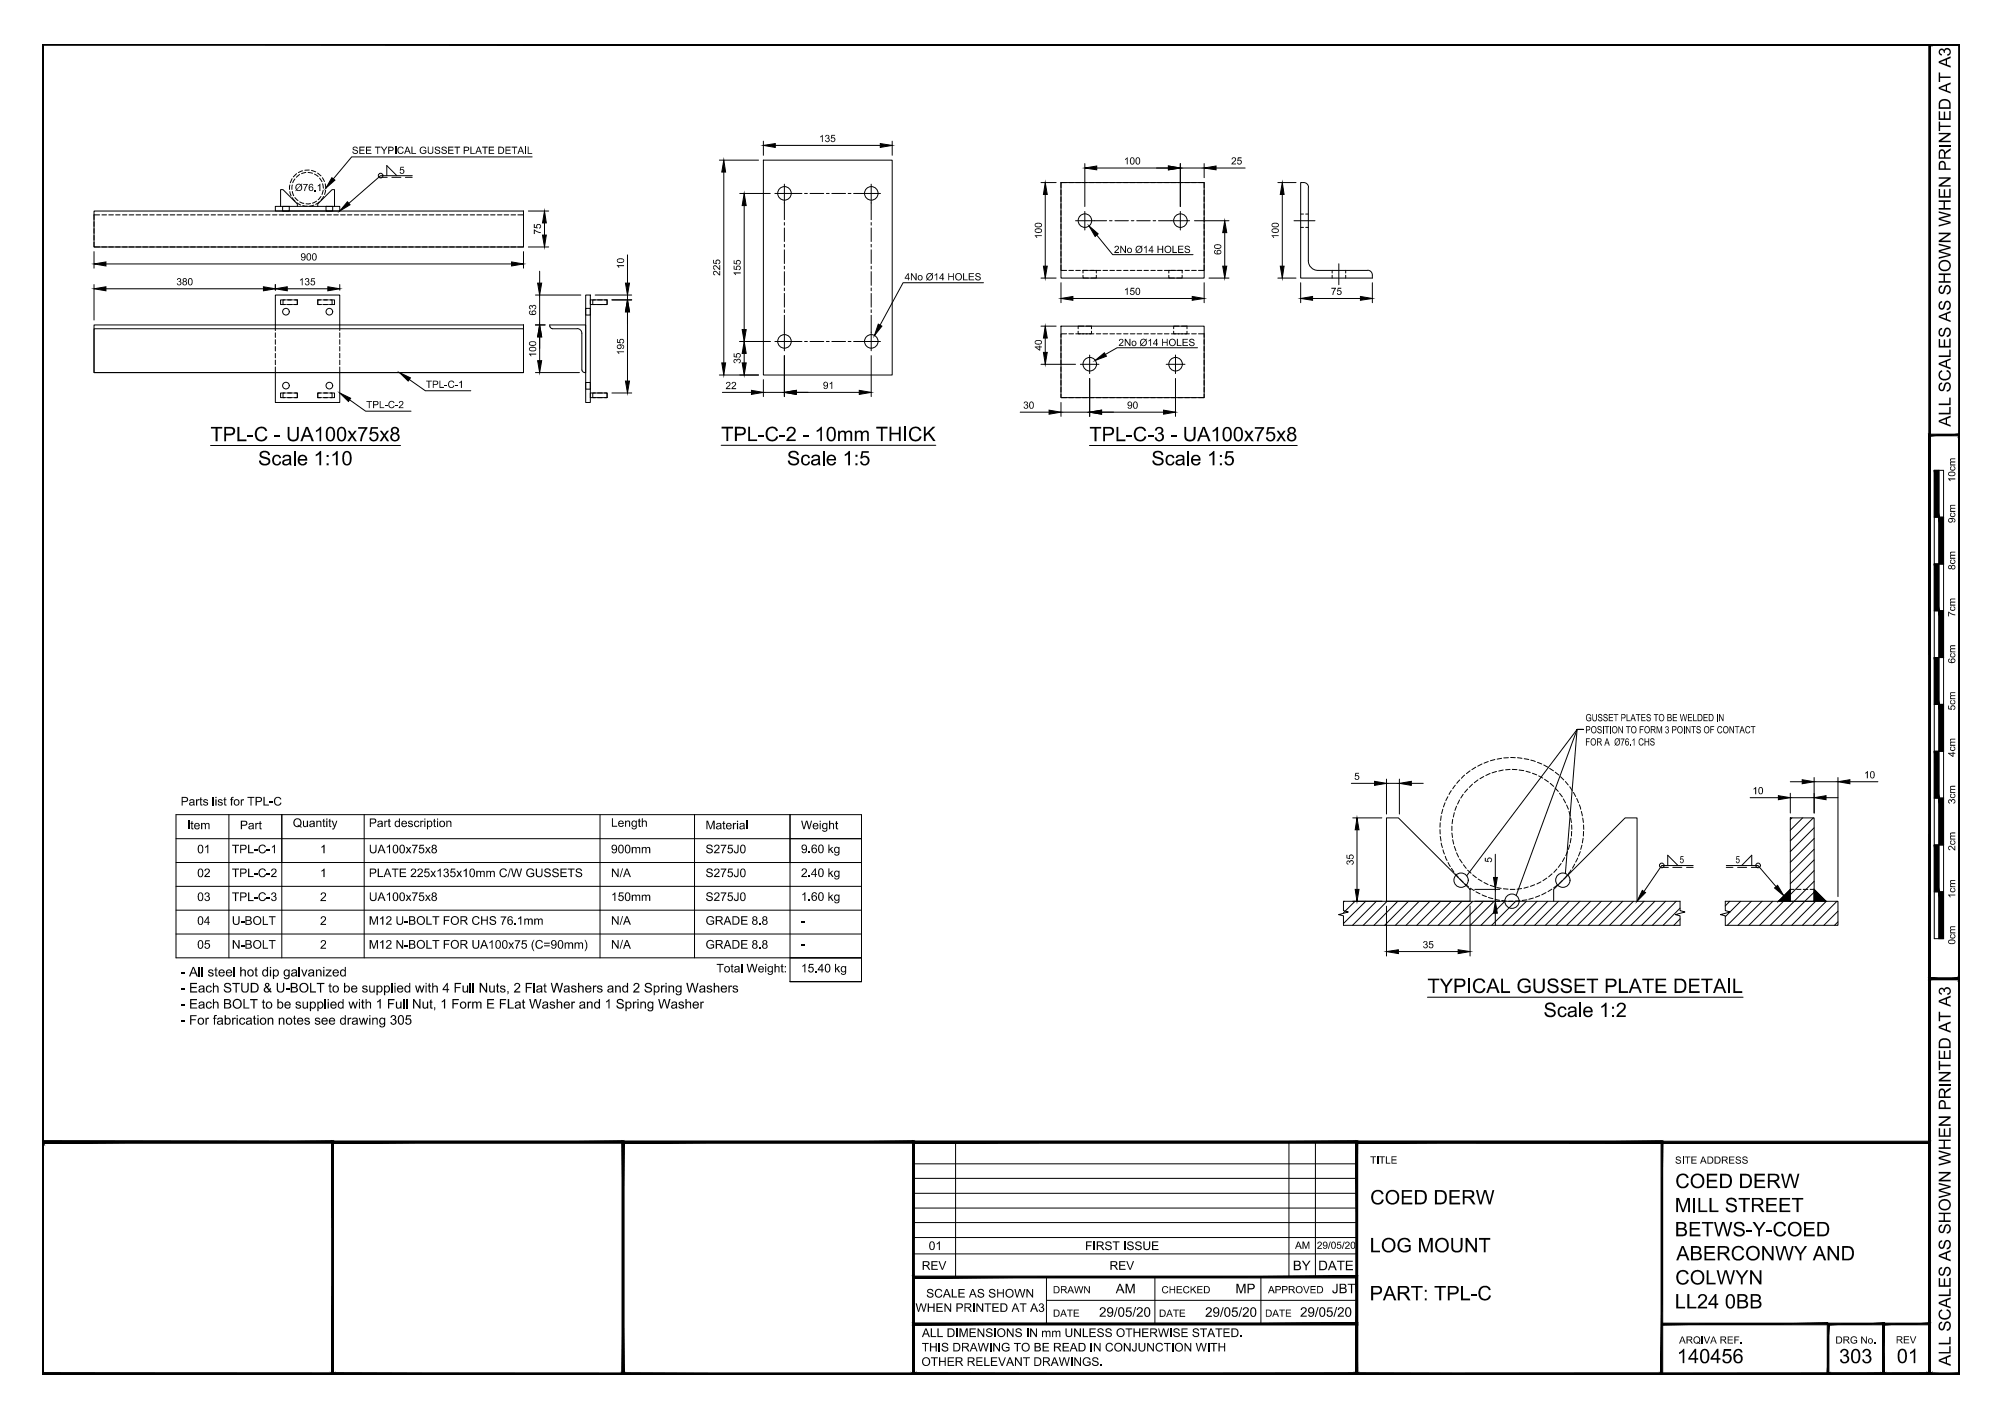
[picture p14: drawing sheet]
<svg xmlns="http://www.w3.org/2000/svg" width="420mm" height="297mm" viewBox="0 0 420 297" stroke-linecap="round" stroke-linejoin="round" font-family="sans-serif">
<defs><g id="words">
<g font-size="4.2">
<text x="44.1" y="92.5">TPL-C - UA100x75x8</text>
<text x="151.2" y="92.5">TPL-C-2 - 10mm THICK</text>
<text x="228.4" y="92.5">TPL-C-3 - UA100x75x8</text>
<text x="54.1" y="97.5">Scale 1:10</text>
<text x="165" y="97.5">Scale 1:5</text>
<text x="241.4" y="97.5">Scale 1:5</text>
<text x="299.3" y="208.2">TYPICAL GUSSET PLATE DETAIL</text>
<text x="323.6" y="213.2">Scale 1:2</text>
<text x="351.2" y="249">COED DERW</text>
<text x="287.3" y="252.5">COED DERW</text>
<text x="351.1" y="254.1">MILL STREET</text>
<text x="287.2" y="262.5">LOG MOUNT</text>
<text x="351.1" y="259.2">BETWS-Y-COED</text>
<text x="351.2" y="269.2">COLWYN</text>
<text x="351.4" y="264.2">ABERCONWY AND</text>
<text x="287.2" y="272.6">PART: TPL-C</text>
<text x="351.1" y="274.3">LL24 0BB</text>
<text x="351.6" y="285.7">140456</text>
<text x="385.6" y="285.7">303</text>
<text x="397.7" y="285.7">01</text>
</g>
<g font-size="3.5">
<text x="409" y="89.5" transform="rotate(-90 409 89.5)">ALL SCALES AS SHOWN WHEN PRINTED AT A3</text>
<text x="409" y="286.3" transform="rotate(-90 409 286.3)">ALL SCALES AS SHOWN WHEN PRINTED AT A3</text>
</g>
<g font-size="2.8">
<text x="37.9" y="204.7">- All steel hot dip galvanized</text>
<text x="37.9" y="208.1">- Each STUD &amp; U-BOLT to be supplied with 4 Full Nuts, 2 Flat Washers and 2 Spring Washers</text>
<text x="37.9" y="211.4">- Each BOLT to be supplied with 1 Full Nut, 1 Form E FLat Washer and 1 Spring Washer</text>
<text x="37.9" y="214.8">- For fabrication notes see drawing 305</text>
<text x="271" y="266.3">BY</text>
<text x="276.4" y="266.3">DATE</text>
<text x="233.9" y="271.1">AM</text>
<text x="259" y="271.1">MP</text>
<text x="279.3" y="271.1">JBT</text>
<text x="230.4" y="276">29/05/20</text>
<text x="252.7" y="276.1">29/05/20</text>
<text x="272.6" y="276">29/05/20</text>
</g>
<g font-size="2.5">
<text x="37.9" y="168.9">Parts list for TPL-C</text>
<text x="39.2" y="173.8">Item</text>
<text x="50.3" y="173.8">Part</text>
<text x="61.4" y="173.4">Quantity</text>
<text x="77.3" y="173.4">Part description</text>
<text x="128.1" y="173.3">Length</text>
<text x="147.9" y="173.8">Material</text>
<text x="167.9" y="173.8">Weight</text>
<text x="41.3" y="178.9">01</text>
<text x="48.6" y="178.9">TPL-C-1</text>
<text x="67.1" y="178.9">1</text>
<text x="77.3" y="178.9">UA100x75x8</text>
<text x="128.1" y="178.9">900mm</text>
<text x="147.9" y="178.9">S275J0</text>
<text x="167.9" y="178.8">9.60 kg</text>
<text x="41.3" y="183.9">02</text>
<text x="48.6" y="183.9">TPL-C-2</text>
<text x="67.1" y="183.9">1</text>
<text x="77.3" y="183.9">PLATE 225x135x10mm C/W GUSSETS</text>
<text x="128.1" y="183.9">N/A</text>
<text x="147.9" y="183.9">S275J0</text>
<text x="167.9" y="183.9">2.40 kg</text>
<text x="41.3" y="188.9">03</text>
<text x="48.6" y="188.9">TPL-C-3</text>
<text x="67.1" y="188.9">2</text>
<text x="77.3" y="188.8">UA100x75x8</text>
<text x="128.1" y="188.8">150mm</text>
<text x="147.9" y="188.8">S275J0</text>
<text x="167.9" y="188.8">1.60 kg</text>
<text x="41.3" y="193.9">04</text>
<text x="48.6" y="193.9">U-BOLT</text>
<text x="67.1" y="193.9">2</text>
<text x="77.3" y="193.8">M12 U-BOLT FOR CHS 76.1mm</text>
<text x="128.1" y="193.8">N/A</text>
<text x="147.9" y="193.8">GRADE 8.8</text>
<text x="167.9" y="193.8">-</text>
<text x="41.3" y="198.9">05</text>
<text x="48.6" y="198.9">N-BOLT</text>
<text x="67.1" y="198.9">2</text>
<text x="77.3" y="198.9">M12 N-BOLT FOR UA100x75 (C=90mm)</text>
<text x="128.1" y="198.9">N/A</text>
<text x="147.9" y="198.9">GRADE 8.8</text>
<text x="150.2" y="203.8">Total Weight:</text>
<text x="167.9" y="203.8">15.40 kg</text>
<text x="167.9" y="198.8">-</text>
<text x="194.7" y="262">01</text>
<text x="227.5" y="262">FIRST ISSUE</text>
<text x="193.2" y="266.2">REV</text>
<text x="232.6" y="266.2">REV</text>
<text x="192" y="275">WHEN PRINTED AT A3</text>
<text x="194.2" y="272">SCALE AS SHOWN</text>
<text x="193.3" y="280.3">ALL DIMENSIONS IN mm UNLESS OTHERWISE STATED.</text>
<text x="193.2" y="286.3">OTHER RELEVANT DRAWINGS.</text>
<text x="193.2" y="283.3">THIS DRAWING TO BE READ IN CONJUNCTION WITH</text>
</g>
<g font-size="2.1">
<text x="171.7" y="29.8">135</text>
<text x="73.8" y="32.3">SEE TYPICAL GUSSET PLATE DETAIL</text>
<text x="235.7" y="34.5">100</text>
<text x="258.1" y="34.5">25</text>
<text x="61.8" y="40">Ø76.1</text>
<text x="83.7" y="36.4">5</text>
<text x="113.4" y="49.2" transform="rotate(-90 113.4 49.2)">75</text>
<text x="218.4" y="50.1" transform="rotate(-90 218.4 50.1)">100</text>
<text x="233.5" y="53">2No Ø14 HOLES</text>
<text x="256.1" y="53.4" transform="rotate(-90 256.1 53.4)">60</text>
<text x="268.1" y="50.1" transform="rotate(-90 268.1 50.1)">100</text>
<text x="37" y="59.8">380</text>
<text x="62.7" y="59.8">135</text>
<text x="63" y="54.6">900</text>
<text x="130.8" y="56.4" transform="rotate(-90 130.8 56.4)">10</text>
<text x="151" y="57.8" transform="rotate(-90 151 57.8)">225</text>
<text x="155.3" y="57.9" transform="rotate(-90 155.3 57.9)">155</text>
<text x="189.7" y="58.8">4No Ø14 HOLES</text>
<text x="235.7" y="61.8">150</text>
<text x="279" y="61.8">75</text>
<text x="112.4" y="66.1" transform="rotate(-90 112.4 66.1)">63</text>
<text x="112.4" y="74.9" transform="rotate(-90 112.4 74.9)">100</text>
<text x="130.8" y="74.4" transform="rotate(-90 130.8 74.4)">195</text>
<text x="155.3" y="76.2" transform="rotate(-90 155.3 76.2)">35</text>
<text x="218.4" y="73.5" transform="rotate(-90 218.4 73.5)">40</text>
<text x="234.5" y="72.5">2No Ø14 HOLES</text>
<text x="89.3" y="81.3">TPL-C-1</text>
<text x="152.1" y="81.6">22</text>
<text x="172.5" y="81.5">91</text>
<text x="76.8" y="85.6">TPL-C-2</text>
<text x="214.5" y="85.7">30</text>
<text x="236.3" y="85.7">90</text>
<text x="409.9" y="101.1" transform="rotate(-90 409.9 101.1)">10cm</text>
<text x="409.9" y="109.6" transform="rotate(-90 409.9 109.6)">9cm</text>
<text x="409.9" y="119.5" transform="rotate(-90 409.9 119.5)">8cm</text>
<text x="409.9" y="129.3" transform="rotate(-90 409.9 129.3)">7cm</text>
<text x="409.9" y="139.1" transform="rotate(-90 409.9 139.1)">6cm</text>
<text x="409.9" y="148.9" transform="rotate(-90 409.9 148.9)">5cm</text>
<text x="332.4" y="153.7">POSITION TO FORM 3 POINTS OF CONTACT</text>
<text x="332.4" y="151.2">GUSSET PLATES TO BE WELDED IN</text>
<text x="332.4" y="156.3">FOR A Ø76.1 CHS</text>
<text x="409.9" y="158.7" transform="rotate(-90 409.9 158.7)">4cm</text>
<text x="283.9" y="163.5">5</text>
<text x="367.4" y="166.5">10</text>
<text x="390.8" y="163.2">10</text>
<text x="409.9" y="168.6" transform="rotate(-90 409.9 168.6)">3cm</text>
<text x="409.9" y="178.4" transform="rotate(-90 409.9 178.4)">2cm</text>
<text x="283.8" y="181.4" transform="rotate(-90 283.8 181.4)">35</text>
<text x="312.8" y="180.8" transform="rotate(-90 312.8 180.8)">5</text>
<text x="352.2" y="180.9">5</text>
<text x="363.9" y="180.9">5</text>
<text x="409.9" y="188.3" transform="rotate(-90 409.9 188.3)">1cm</text>
<text x="409.9" y="198" transform="rotate(-90 409.9 198)">0cm</text>
<text x="298.3" y="198.8">35</text>
<text x="287.3" y="243.9">TITLE</text>
<text x="351.2" y="243.9">SITE ADDRESS</text>
<text x="271.6" y="261.8">AM</text>
<text x="276.1" y="261.8">29/05/20</text>
<text x="220.8" y="271.1">DRAWN</text>
<text x="243.5" y="271.1">CHECKED</text>
<text x="265.9" y="271.1">APPROVED</text>
<text x="220.8" y="276">DATE</text>
<text x="243" y="276.1">DATE</text>
<text x="265.2" y="276">DATE</text>
<text x="352" y="281.6">ARQIVA REF.</text>
<text x="384.8" y="281.6">DRG No.</text>
<text x="397.5" y="281.6">REV</text>
</g>
</g></defs>
<!-- layer: PROPOSED OTHER USER 1 -->
<g fill="none" stroke="#000" stroke-width=".21">
<path d="M160 33.6h27.1v45h-27.1zM274.3 39.3v15.4a2.01 2.01 0 0 0 2 2M274.3 39.3a1.17 1.17 0 0 0-1.6-1v20h15a1.22 1.22 0 0 0-1-1.7l-10.4 .1M19.7 44.2h90.1v7.6h-90.1zM57.7 43.3h13.5v.9h-13.5zM58.8 43.3v-3.5h.5l3 3v.5M66.6 43.3v-.5l3-3h.5v3.5M19.7 68.9h90.1v9.2h-90.1zM19.7 68.1h90.1v10h-90.1zM57.7 78.1v6.3h13.5v-6.3M57.7 68.1v-6.3h13.5v6.3M115.3 68.4v-.3h7.5v10h-.3"/>
<path d="M115.3 68.4l.2 .4 .3 .1M115.8 68.9h5.2M121 68.9a.99 .99 0 0 1 1 1v7.7M122 77.6l.3 .4 .2 .1M122.8 61.8h1v22.6h-1zM123.8 62.9h3.5v.9h-3.5zM222.4 68.4h30.1v15h-30.1zM123.8 82.4h3.5v1h-3.5zM290.7 171.5h2.5l15 14.9v2.5h-17.5zM375.4 171.5h5v17.4h-5zM281.7 194h70.5M281.7 188.9h70.5"/>
<path d="M325.7 188.9v-2.5l15-14.9h2.5v17.4M361.7 188.9h23.6v5.1h-23.6"/>
<circle cx="164.5" cy="40.5" r="1.42"/>
<circle cx="182.7" cy="40.5" r="1.42"/>
<circle cx="60" cy="65.3" r=".7"/>
<circle cx="69.1" cy="65.3" r=".7"/>
<circle cx="164.5" cy="71.6" r="1.42"/>
<circle cx="182.7" cy="71.6" r="1.42"/>
<circle cx="60" cy="80.8" r=".7"/>
<circle cx="69.1" cy="80.8" r=".7"/>
</g>
<!-- layer: PROPOSED OTHER USER 1 - HIDDEN -->
<g fill="none" stroke="#000" stroke-width=".21">
<path d="M60.8 38.8l-.1 .9M61.2 37.5l-.3 .8M61.8 37.5l-.4 .8M62.2 36.4l-.7 .7M62.8 36.6l-.7 .6M63.4 35.8l-.8 .4M64.1 36.2l-.9 .2M64.6 36.2l.9 .1M64.8 35.6l-.9 .1M65.3 35.7l.9 .3M65.9 36.5l.8 .5M66.6 36.3l.7 .6"/>
<path d="M67 37.3l.5 .8M67.6 37.3l.4 .8M68.2 38.5l.1 1M68.3 39.9l-.2 .9M19.7 50.8v1h1.2M19.7 46.5v1M19.7 47.9v1M19.7 49.4v.9M20.9 45h-1.2v1M21.4 51.8h.9M21.4 45h.9M22.8 51.8h1"/>
<path d="M22.8 45h1M24.2 51.8h1M24.2 45h1M25.7 51.8h.9M25.7 45h.9M27.1 51.8h1M27.1 45h1M28.5 51.8h1M28.5 45h1M30 51.8h.9M30 45h.9M31.4 51.8h.9"/>
<path d="M31.4 45h.9M32.8 51.8h1M32.8 45h1M34.2 51.8h1M34.2 45h1M35.7 51.8h.9M35.7 45h.9M37.1 51.8h.9M37.1 45h.9M38.6 51.8h.9M38.6 45h.9M39.9 51.8h1"/>
<path d="M39.9 45h1M41.4 51.8h1M41.4 45h1M42.8 51.8h1M42.8 45h1M44.3 51.8h.9M44.3 45h.9M45.7 51.8h.9M45.7 45h.9M47.1 51.8h1M47.1 45h1M48.5 51.8h1"/>
<path d="M48.5 45h1M50 51.8h.9M50 45h.9M51.4 51.8h1M51.4 45h1M52.8 51.8h1M52.8 45h1M54.3 51.8h.9M54.3 45h.9M55.7 51.8h.9M55.7 45h.9M57.1 51.8h1"/>
<path d="M57.1 45h1M58.5 51.8h1M58.5 45h1M59.3 43.3h1.3v.9h-1.3zM60 51.8h.9M60 45h.9M60.8 40.2l.2 .9M61.3 41.4l.6 .8M61.3 40.1l.3 .9M61.4 51.8h.9M61.4 45h.9M61.8 41.4l.7 .6"/>
<path d="M62.2 42.5l.8 .5M62.9 42.3l.8 .3M62.9 51.8h.9M62.9 45h.9M63.5 43.1l.9 .1M64.2 51.8h1M64.2 45h1M65.1 42.7h-.9M65.7 51.8h1M65.7 45h1M65.8 43l-.9 .2M66.4 42.2l-.9 .4"/>
<path d="M67 42.3l-.8 .5M67.1 51.8h1M67.1 45h1M67.3 41.2l-.6 .7M67.8 41.2l-.5 .8M68.4 43.3h1.4v.9h-1.4zM68.6 51.8h.9M68.6 45h.9M70 51.8h.9M70 45h.9M71.4 51.8h1M71.4 45h1"/>
<path d="M72.8 51.8h1M72.8 45h1M74.3 51.8h.9M74.3 45h.9M75.7 51.8h1M75.7 45h1M77.1 51.8h1M77.1 45h1M78.6 51.8h.9M78.6 45h.9M80 51.8h.9M80 45h.9"/>
<path d="M81.4 51.8h1M81.4 45h1M82.8 51.8h1M82.8 45h1M84.3 51.8h.9M84.3 45h.9M85.7 51.8h.9M85.7 45h.9M87.2 51.8h.9M87.2 45h.9M88.5 51.8h1M88.5 45h1"/>
<path d="M90 51.8h1M90 45h1M91.4 51.8h1M91.4 45h1M92.9 51.8h.9M92.9 45h.9M94.3 51.8h.9M94.3 45h.9M95.7 51.8h1M95.7 45h1M97.1 51.8h1M97.1 45h1"/>
<path d="M98.6 51.8h.9M98.6 45h.9M100 51.8h1M100 45h1M101.4 51.8h1M101.4 45h1M102.9 51.8h.9M102.9 45h.9M104.3 51.8h.9M104.3 45h.9M105.7 51.8h1M105.7 45h1"/>
<path d="M107.1 51.8h1M107.1 45h1M108.6 45h1.2v1M109.8 50.8v1h-1.2M109.8 46.5v1M109.8 47.9v1M109.8 49.4v.9M164.5 42.5v3.6M164.5 46.7v.5M164.5 47.8v2.8M164.5 51.2v.6M164.5 52.4v2.8"/>
<path d="M164.5 55.8v.6M164.5 56.9v2.9M166.4 40.6h1.7M168.7 40.6h.6M169.8 40.6h2.9M173.3 40.6h.5M174.4 40.6h2.9M177.8 40.6h.6M179 40.6h1.7M182.7 42.5v3.6M182.7 46.7v.5M182.7 47.8v2.8"/>
<path d="M182.7 51.2v.6M182.7 52.4v2.8M182.7 55.8v.6M182.7 56.9v2.9M229.4 46.3h2.6M232.6 46.3h.6M233.8 46.3h2.8M237.2 46.3h.5M238.3 46.3h2.9M241.8 46.3h.5M242.9 46.3h2.6M272.7 44.9h.6"/>
<path d="M272.7 47.7h.6M273.8 44.9h.5M273.8 47.7h.5M279.3 56.7v.5M279.3 57.7v.6M282.1 56.7v.5M282.1 57.7v.6M57.7 68.1v1.2M57.7 69.8v.9M57.7 71.2v1M57.7 72.6v1M57.7 74.1v.9"/>
<path d="M57.7 75.5v1M57.7 76.9v1.2M59.6 62.9h-.8v.9h.8M59.9 62.9h-.6v.9h.6M60.1 63.8h1.2M60.1 62.9h1.2M61.5 62.9h.8v.9h-.5M61.8 62.9h.5v.9h-.8M67.2 62.9h-.6v.9h.8M67.4 62.9h-.8v.9h.6M67.7 63.8h1.2M67.7 62.9h1.2"/>
<path d="M69.1 62.9h.5v.9h-.5M69.3 62.9h.8v.9h-.8M71.2 68.1v1.2M71.2 69.8v.9M71.2 71.2v1M71.2 72.6v1M71.2 74.1v.9M71.2 75.5v1M71.2 76.9v1.2M122.8 64.6h1v1.4h-1zM124.8 62.9h-.5v.9h.5M125.3 63.8h1"/>
<path d="M125.3 62.9h1M126.7 62.9h.6v.9h-.6M164.5 60.4v.6M164.5 61.5v2.9M164.5 64.9v.6M164.5 66.1v3.5M166.4 71.6h1.7M168.7 71.6h.6M169.8 71.6h2.9M173.3 71.6h.5M174.4 71.6h2.9M177.8 71.6h.6"/>
<path d="M179 71.6h1.7M182.7 60.4v.6M182.7 61.5v2.9M182.7 64.9v.6M182.7 66.1v3.5M59.6 82.4h-.8v1h.8M59.9 82.4h-.6v1h.6M60.1 82.4h1.2M60.1 83.4h1.2M61.5 82.4h.8v1h-.5M61.8 82.4h.5v1h-.8M67.2 82.4h-.6v1h.8"/>
<path d="M67.4 82.4h-.8v1h.6M67.7 82.4h1.2M67.7 83.4h1.2M69.1 82.4h.5v1h-.5M69.3 82.4h.8v1h-.8M122.8 80.2h1v1.4h-1zM124.8 82.4h-.5v1h.5M125.3 82.4h1M125.3 83.4h1M126.7 82.4h.6v1h-.6M312 159.6l-.9 .4M313.4 159.2l-.9 .3"/>
<path d="M314.8 159l-.9 .1M316.3 158.8l-1 .1M316.7 158.8h1M318.2 158.8l.9 .2M319.6 159l.9 .2M321 159.3l.9 .3M322.4 159.8l.8 .3M301.9 173.9v.9M301.9 175.3l.2 1M301.9 172.5v.9M302.2 176.7l.2 1M302.2 171l-.2 1"/>
<path d="M302.5 169.6l-.3 1M302.5 178.1l.3 .9M303 168.3l-.4 .9M303 179.5l.4 .9M303.6 167l-.5 .9M304.3 165.7l-.5 .8M304.4 173.2v.9M304.4 174.6l.1 1M304.6 171.7l-.2 1M304.6 176l.2 1M304.9 170.3l-.2 1M304.9 177.4l.4 1"/>
<path d="M305.1 164.6l-.5 .8M305.4 169l-.4 .9M305.4 178.8l.4 .9M306 167.7l-.4 .9M306.1 163.5l-.7 .7M306.8 166.5l-.5 .8M307.1 162.5l-.7 .7M307.7 165.4l-.6 .7M308.2 161.6l-.7 .6M308.7 164.4l-.7 .7M309.4 160.8l-.8 .5M309.9 163.5l-.8 .6"/>
<path d="M310.7 160.1l-.9 .5M311.1 162.8l-.8 .4M312.4 162.1l-.9 .5M313.8 161.7l-1 .3M315.2 161.4l-1 .2M316.6 161.3l-.9 .1M317.1 161.3h.9M318.5 161.4l1 .1M319.9 161.7l.9 .2M321.3 162.1l.9 .3M322.6 162.6l.9 .5M323.7 160.4l.8 .4"/>
<path d="M323.8 163.4l.8 .5M324.9 161.1l.8 .5M325 164.2l.7 .6M326 165.2l.7 .7M326.1 161.9l.7 .6M327 166.3l.6 .7M327.2 162.8l.7 .7M327.8 167.5l.4 .8M328 179.8l-.4 .8M328.2 163.8l.6 .7M328.5 168.7l.3 .9M328.7 178.5l-.4 .9"/>
<path d="M329 170.1l.2 .9M329.1 177.1l-.3 1M329.1 164.9l.5 .8M329.3 171.5l.2 .9M329.4 175.7l-.2 1M329.5 172.9l.1 1M329.5 174.3v1M329.9 166.1l.5 .9M330.6 167.4l.3 .9M330.8 179.9l-.4 .8M331.1 168.7l.3 .9M331.3 178.5l-.4 1"/>
<path d="M331.5 170.1l.3 .9M331.7 177.2l-.3 .9M331.8 171.5l.2 .9M331.9 175.7l-.1 1M332 172.9v1M332 174.3v1M303.6 180.8l.5 .9M304.3 182l.5 .8M305.2 183.2l.6 .7M306 180.1l.6 .8M306.1 184.3l.7 .7M306.8 181.3l.6 .7"/>
<path d="M307.1 185.3l.8 .6M307.7 182.4l.7 .6M308.3 186.2l.8 .5M308.8 183.4l.7 .6M309.4 186.9l.9 .5M309.9 184.3l.8 .4M310.8 187.6l.8 .4M311.1 185l.9 .4M312.1 188.1l.9 .3M312.4 185.6l.9 .3M313.5 188.5l.9 .2M313.8 186.1l.9 .1"/>
<path d="M314.9 188.8l.9 .1M315.2 186.3l1 .1M316.3 188.9h.9M316.6 186.4h1M318.7 188.8l-1 .1M319 186.3l-.9 .1M320.1 188.6l-1 .2M320.4 185.9l-.9 .3M321.5 188.3l-1 .2M321.8 185.5l-.9 .3M322.8 187.7l-.9 .4M323.1 184.9l-.9 .4"/>
<path d="M324.1 187.1l-.9 .5M324.3 184.1l-.8 .5M325.4 186.4l-.8 .5M325.4 183.2l-.7 .6M326.4 182.2l-.6 .7M326.5 185.5l-.8 .6M327.3 181l-.6 .8M327.6 184.6l-.7 .7M328.5 183.5l-.6 .7M329.4 182.4l-.6 .7M330.1 181.1l-.4 .9M375.4 186.4h.8"/>
<path d="M376.7 186.4h.9M378.1 186.4h.9M379.5 186.4h.9"/>
</g>
<!-- layer: TEXT AND DIMENSIONS -->
<g fill="none" stroke="#000" stroke-width=".21">
<path d="M79.8 37.2h1.4M81.1 36.8v-2.1l2.1 2.1M82.2 37.2h1.9M85 37.2h1.4M86.4 36.8h-6.6l-6.7 5.8M111.6 32.9h-37.9l-3.8 4.6M164.5 38.6v3.9M182.7 38.6v3.9M110.8 44.2h4.2M110.8 51.8h4.2M114.2 46.7v2.6M162.5 40.6h3.9"/>
<path d="M180.7 40.6h3.9M206.2 59.3h-16.9l-4.8 8.9M225.5 46.3h3.9M227.4 44.3v3.9M229.9 49.3l3.4 4.1h16.8M245.5 46.3h3.9M247.5 44.3v3.9M271.3 46.3h4.4M280.7 55.3v4.4M85.8 79.5l3.4 2.4h9.5M162.5 71.6h3.9M164.5 69.6v3.9"/>
<path d="M180.7 71.6h3.9M182.7 69.6v3.9M226.5 76.4h3.9M228.5 74.4v3.9M244.5 76.4h3.9M246.5 74.4v3.9M251.1 72.9h-16.9l-2.4 1.4M44.1 93.4h39.9M73.3 83.8l3.4 2.4h9.5M151.2 93.3h45M228.4 93.4h43.6M332 152.9h-1.3l-12.8 34.8"/>
<path d="M36.9 175.8h143.7M48 170.8v30M59.1 170.8v30M76.4 170.8v30M125.8 170.8v30M145.6 170.8v30M283.3 164.2h4.9M283.6 171.5h6.1M284.5 173.9v12.5M290.7 163.3v7.3M290.7 164.2h2.7M293.4 163.3v7.3"/>
<path d="M295.9 164.2h2.5M313.5 179.1v4.8M366.9 167.2h6M375.4 163.9h2.5M375.4 166.3v4.1M375.4 167.2h5M375.7 171.5l-.3 .3M377.9 171.5l-2.5 2.5M380.2 171.5l-4.8 4.8M380.4 173.5l-5 5M380.4 175.8l-5 5M380.4 178l-5 5"/>
<path d="M380.4 163v7.4M380.4 163.9h4.9M382.8 167.2h2.5M385.3 163v25M387.8 163.9h5.9M36.9 195.8h143.7M36.9 190.8h143.7M36.9 185.8h143.7M36.9 180.8h143.7v20h-15M281.7 188.9v2l1 .3-2 .5 1 .3v2M281.8 188.9l-.1 .2M283.6 188.9h6.1"/>
<path d="M284.1 188.9l-2.4 2.4M286.3 188.9l-4.6 4.7M288.6 188.9l-5 5.1M290.7 189.9v10.5M290.8 188.9l-5 5.1M293.1 188.9l-5 5.1M293.2 199.5h12.5M295.3 188.9l-5 5.1M297.5 188.9l-4.9 5.1M299.8 188.9l-5 5.1M302 188.9l-5 5.1M304.3 188.9l-5 5.1"/>
<path d="M306.5 188.9l-5 5.1M308.2 189.9v10.5M308.8 188.9l-5 5.1M309.2 188.9h5.2M309.2 186.4h5.2M311 188.9l-5 5.1M313.3 188.9l-5 5.1M313.5 186.4v2.5M313.5 191.4v2.6M315.5 188.9l-5 5.1M317.8 188.9l-5.1 5.1M320 188.9l-5 5.1"/>
<path d="M322.3 188.9l-5.1 5.1M324.5 188.9l-5 5.1M326.8 188.9l-5 5.1M328.2 183.1l2.5-30.2h1.3h-1.3l-23.2 30.7M329 188.9l-5 5.1M331.2 188.9l-5 5.1M333.5 188.9l-5 5.1M335.7 188.9l-5 5.1M338 188.9l-5 5.1M340.2 188.9l-5 5.1M342.5 188.9l-5 5.1M344.7 188.9l-5 5.1"/>
<path d="M346.9 188.9l-4.9 5.1M348.4 181.8h1.4M349.2 188.9l-5 5.1M349.7 181.4v-2.1l2.1 2.1M350.7 181.8h1.9M351.4 188.9l-5 5.1M352.2 188.9v2l1.1 .3-2 .5 .9 .3v2M352.2 190.4l-3.5 3.6M352.2 192.6l-1.3 1.4M353.6 181.8h1.4M355 181.4h-6.6l-3.7 5.5M361.7 188.9v2l1 .3-2 .5 1 .3v2"/>
<path d="M361.9 181.4h6.7l3.8 4.5M361.9 181.8h1.4M362.7 188.9l-1 1M364.3 181.8h1.9M364.9 188.9l-3.2 3.3M365.2 181.4l2.1-2.1v2.1M367.2 188.9l-5.1 5.1M367.2 181.8h1.4M369.4 188.9l-5 5.1M371.7 188.9l-5 5.1M373.9 188.9l-5 5.1M375.4 186.4l-2.7 2.7"/>
<path d="M380.4 184.7l-9.2 9.3M380.4 187l-7 7M380.4 188.9v-2.5l2.4 2.5M380.4 180.3l-5 5M380.4 182.5l-5 5M380.6 188.9l-4.9 5.1M382.9 188.9l-5 5.1M385.1 188.9l-5 5.1M385.3 191l-2.9 3M385.3 193.3l-.7 .7M165.6 205.8v-35v10h15v-10h-143.7v30h143.7v5M180.6 205.8h-15h15"/>
<path d="M299.3 209h66.1"/>
<circle cx="79.8" cy="36.8" r=".49"/>
<circle cx="306.3" cy="184.5" r="1.5"/>
<circle cx="317" cy="188.9" r="1.5"/>
<circle cx="327.7" cy="184.5" r="1.5"/>
<circle cx="348.4" cy="181.4" r=".49"/>
<circle cx="368.6" cy="181.4" r=".49"/>
</g>
<g fill="#000" stroke="#000" stroke-width=".21">
<path d="M69.6 37.3l.6 .5-1.9 1.7zM72.8 42.3l.6 .6-2.2 1.3zM114.2 44.2l.3 2.5h-.8zM113.7 49.3h.8l-.3 2.5zM228.3 47.4l1.9 1.6-.6 .6zM83.8 78.1l2.2 1.1-.4 .7zM184.1 67.9l.8 .5-1.6 2zM229.6 75.6l1.9-1.6 .5 .7zM71.2 82.4l2.3 1.1-.4 .7zM284.5 171.5l.4 2.4h-.8zM288.2 163.8l2.5 .4-2.5 .4zM293.4 164.2l2.5-.4v.8z"/>
<path d="M372.9 166.8l2.5 .4-2.5 .4zM377.9 163.4l2.5 .5-2.5 .4zM380.4 167.2l2.4-.4v.8zM385.3 163.9l2.5-.5v.9zM284.1 186.4h.8l-.4 2.5zM290.7 199.5l2.5-.4v.8zM305.7 199.1l2.5 .4-2.5 .4zM313.5 188.9l.4 2.5h-.8zM313.1 183.9h.8l-.4 2.5zM344.3 186.6l.7 .5-1.8 1.8zM372.1 186.1l.6-.5 1.3 2.2zM375.4 186.4v2.5h-2.5z"/>
<path d="M380.4 186.4l2.4 2.5h-2.4z"/>
</g>
<!-- layer: 03 - TEXT AND DIMENSIONS -->
<g fill="none" stroke="#000" stroke-width=".21">
<path d="M150.8 33.6h8.2M151.8 36.1v40M160 29.6v3M162.5 30.5h22.1M187.1 29.6v3M218.3 38.3h3.1M227.4 34.3v9M229.9 35.2h15.1M247.5 34.3v9M247.5 35.2h5M252.5 34.3v3M255 35.2h6.1"/>
<path d="M267.9 38.3h3.8M19.7 52.7v3.5M19.7 59.6v7.5M22.2 55.3h85.1M57.7 59.6v1.2M71.2 59.6v1.2M109.8 52.7v3.5M113.1 56.9v2.5M131.6 53.4v6M155.1 40.6h6.4M156 43.1v26M218.3 58.3h3.1"/>
<path d="M219.1 40.8v15M222.4 59.3v4.2M250.4 46.3h7.3M252.5 59.3v4.2M253.5 58.3h4.2M256.8 48.8v7M267.9 58.3h3.8M268.8 40.8v15M272.7 59.3v4.2M287.7 59.3v4.2M22.2 60.5h33M60.2 60.5h8.5"/>
<path d="M112.3 61.8h9.5M112.3 68.1h2M112.3 78.1h9.2M113.1 61.8v6.3M113.1 70.6v5M124.8 61.8h7.6M128.3 62.9h4.1M131.6 61.8v1.1M131.6 65.4v14.5M150.8 78.6h8.2M155.1 71.6h6.4M160 79.6v3.5"/>
<path d="M164.5 74.5v8.6M182.7 74.5v8.6M218.3 68.4h3.1M218.3 76.4h7.2M224.9 62.6h25.1M228.5 79.3v8M246.5 79.3v8M275.2 62.6h10M128.3 82.4h4.1M151.5 82.3h6.1M160 82.3h4.5M166.9 82.3h13.3"/>
<path d="M213.9 86.4h6M222.4 84.4v2.9M222.4 86.4h6.1M231 86.4h13"/>
</g>
<g fill="#000" stroke="#000" stroke-width=".21">
<path d="M151.8 33.6l.3 2.5h-.8zM160 30.5l2.5-.4v.8zM184.6 30.1l2.5 .4-2.5 .4zM227.4 35.2l2.5-.4v.8zM245 34.8l2.5 .4-2.5 .4zM252.5 35.2l2.5-.4v.8zM19.7 55.3l2.5-.4v.9zM107.3 54.9l2.5 .4-2.5 .5zM112.7 59.4h.9l-.5 2.4zM131.1 59.4h.9l-.4 2.4zM156 40.6l.4 2.5h-.8zM219.1 38.3l.5 2.5h-.8z"/>
<path d="M218.8 55.8h.8l-.5 2.5zM256.8 46.3l.4 2.5h-.8zM256.4 55.8h.8l-.4 2.5zM268.8 38.3l.4 2.5h-.8zM268.4 55.8h.8l-.4 2.5zM19.7 60.5l2.5-.4v.9zM55.2 60.1l2.5 .4-2.5 .5zM57.7 60.5l2.5-.4v.9zM68.7 60.1l2.5 .4-2.5 .5zM113.1 68.1l.5 2.5h-.9zM112.7 75.6h.9l-.5 2.5zM131.1 79.9h.9l-.4 2.5z"/>
<path d="M131.6 62.9l.4 2.5h-.9zM151.3 76.1h.8l-.3 2.5zM155.6 76.1h.8l-.4 2.5zM156 71.6l.4 2.5h-.8zM155.6 69.1h.8l-.4 2.5zM219.1 68.4l.5 2.5h-.8zM218.8 73.9h.8l-.5 2.5zM222.4 62.6l2.5-.5v.8zM250 62.1l2.5 .5-2.5 .3zM272.7 62.6l2.5-.5v.8zM285.2 62.1l2.5 .5-2.5 .3zM157.6 81.8l2.4 .5-2.4 .4z"/>
<path d="M164.5 82.3l2.4-.5v.9zM180.2 81.8l2.5 .5-2.5 .4zM219.9 86l2.5 .4-2.5 .4zM228.5 86.4l2.5-.4v.8zM244 86l2.5 .4-2.5 .4z"/>
</g>
<!-- layer: PROPOSED OTHER USER 2 ANCILLARY -->
<g fill="none" stroke="#000" stroke-width=".21">
<path d="M222.4 38.3h30.1v20h-30.1z"/>
<circle cx="227.5" cy="46.2" r="1.42"/>
<circle cx="247.5" cy="46.2" r="1.42"/>
<circle cx="228.5" cy="76.3" r="1.42"/>
<circle cx="246.5" cy="76.3" r="1.42"/>
</g>
<!-- layer: 02 - HIDDEN LINES -->
<g fill="none" stroke="#000" stroke-width=".21">
<path d="M222.4 39.8v1M223.6 38.3h-1.2v1.1M224.1 38.3h1M225.5 38.3h1M227 38.3h1M228.4 38.3h.9M229.9 38.3h.9M231.3 38.3h.9M232.7 38.3h1M234.1 38.3h1M235.6 38.3h.9M237 38.3h.9"/>
<path d="M238.4 38.3h1M239.8 38.3h1M241.3 38.3h.9M242.7 38.3h1M244.1 38.3h1M245.6 38.3h.9M247 38.3h.9M248.4 38.3h1M249.8 38.3h1M251.3 38.3h1.2v1.1M252.5 39.8v1M222.4 55.6v1.1h1.2"/>
<path d="M222.4 41.3v.9M222.4 42.7v.9M222.4 44.2v.9M222.4 45.6v.9M222.4 47v1M222.4 48.4v1M222.4 49.9v.9M222.4 51.3v.9M222.4 52.7v1M222.4 54.1v1M224.1 56.7h1M225.5 56.7h1"/>
<path d="M227 56.7h1M227.1 57.7v.6h1.1M228.2 56.7h-1.1v.5M228.4 56.7h2.4M229.9 57.7v.6h-1.2M229.9 56.7v.5M231.3 56.7h.9M232.7 56.7h1M234.1 56.7h1M235.6 56.7h.9M237 56.7h.9M238.4 56.7h1"/>
<path d="M239.8 56.7h1M241.3 56.7h.9M242.7 56.7h1M244.1 56.7h1M245.1 57.7v.6h1.1M245.6 56.7h.9M246.2 56.7h-1.1v.5M246.7 56.7h1.2M247.8 57.7v.6h-1.1M247.8 56.7v.5M248.4 56.7h1M249.8 56.7h1"/>
<path d="M252.5 55.6v1.1h-1.2M252.5 41.3v.9M252.5 42.7v.9M252.5 44.2v.9M252.5 45.6v.9M252.5 47v1M252.5 48.4v1M252.5 49.9v.9M252.5 51.3v.9M252.5 52.7v1M252.5 54.1v1M222.4 71.2v.9"/>
<path d="M222.4 72.6v1M222.4 74v1M222.4 75.5v1M222.4 76.9v1M222.4 78.4v.9M222.4 79.8v.9M223.6 70h-1.2v.7M224.1 70h1M225.5 70h1M226 69.4v.6h1.2M227 70h1M227.2 68.4h-1.2v.5"/>
<path d="M227.7 68.4h1.1v.5M228.4 70h.9M228.8 69.4v.6h-1.1M229.9 70h.9M231.3 70h.9M232.7 70h1M234.1 70h1M235.6 70h.9M237 70h.9M238.4 70h1M239.8 70h1M241.3 70h.9"/>
<path d="M242.7 70h1M244.1 70h1M245.6 70h.9M246.1 69.4v.6h1.1M247 70h.9M247.2 68.4h-1.1v.5M247.7 68.4h1.2v.5M248.4 70h1M248.9 69.4v.6h-1.2M249.8 70h1M251.3 70h1.2v.7M252.5 71.2v.9"/>
<path d="M252.5 72.6v1M252.5 74v1M252.5 75.5v1M252.5 76.9v1M252.5 78.4v.9M252.5 79.8v.9M222.4 82.6v.8h1.2M222.4 81.2v1M224.1 83.4h1M225.5 83.4h1M227 83.4h1M228.4 83.4h.9"/>
<path d="M229.9 83.4h.9M231.3 83.4h.9M232.7 83.4h1M234.1 83.4h1M235.6 83.4h.9M237 83.4h.9M238.4 83.4h1M239.8 83.4h1M241.3 83.4h.9M242.7 83.4h1M244.1 83.4h1M245.6 83.4h.9"/>
<path d="M247 83.4h.9M248.4 83.4h1M249.8 83.4h1M252.5 82.6v.8h-1.2M252.5 81.2v1"/>
</g>
<!-- layer: 0 -->
<g fill="none" stroke="#000" stroke-width=".21">
<path d="M405.5 98.6h2v98.2h-2zM406.5 98.6v98.2M405.5 118.2h2M405.5 108.4h2M405.5 137.8h2M405.5 128.1h2M405.5 157.5h2M405.5 147.7h2M405.5 177.1h2M405.5 167.3h2M405.5 186.9h2M200.3 239.4v28.3"/>
<path d="M270.2 239.4v28.3M275.8 239.4v28.3M191.5 250.1h93M191.5 247h93M191.5 244h93M191.5 256.3h93M191.5 253.2h93M191.5 259.4h93M191.5 262.8h93M219.4 267.7v9.8M219.4 272.6h65.1M242.1 267.7v9.8"/>
<path d="M264.4 267.7v9.8"/>
</g>
<g fill="#000" stroke="#000" stroke-width=".21">
<path d="M8.9 9.3l.2 .2h401.6zM8.9 9.3h402l-.2 .2z"/>
<path d="M404.4 9.3l.3 .2zM404.4 9.3l.3 .2-.3 278.5zM404.7 9.5l-.3 278.5 .3-.1zM404.4 288l.3-.1z"/>
<path d="M404.6 9.3l.1 .2h6zM404.6 9.3h6.3l-.2 .2z"/>
<path d="M410.7 9.5v278.4l.2-278.6zM410.9 9.3v278.7l-.2-.1z"/>
<path d="M410.7 9.5v278.4l.2-278.6zM410.9 9.3v278.7l-.2-.1z"/>
<path d="M404.4 91l.3 .4 6.2-.4zM404.7 91.4l6.2-.4-.2 .4zM410.9 91l-.2 .4z"/>
<path d="M404.4 91l.3 114v-113.6zM404.4 91l.3 114-.3 .4z"/>
<path d="M405.5 98.6l1 9.8v-9.8zM405.5 98.6l1 9.8h-1z"/>
<path d="M410.7 91.4l.2 113.8v-114zM410.7 91.4l.2 113.8-.2-.2zM410.7 205l.2 .4zM404.7 205h6l.2 .4zM404.7 205l-.3 .4h6.5z"/>
<path d="M405.5 118.2l1 9.8v-9.8zM405.5 118.2l1 9.8h-1z"/>
<path d="M406.5 108.4l1 9.8v-9.8zM406.5 108.4l1 9.8h-1z"/>
<path d="M405.5 137.8l1 9.9v-9.9zM405.5 137.8l1 9.9h-1z"/>
<path d="M406.5 128l1 9.8v-9.8zM406.5 128l1 9.8h-1z"/>
<path d="M405.5 157.5l1 9.8v-9.8zM405.5 157.5l1 9.8h-1z"/>
<path d="M406.5 147.7l1 9.8v-9.8zM406.5 147.7l1 9.8h-1z"/>
<path d="M405.5 177.1l1 9.8v-9.8zM405.5 177.1l1 9.8h-1z"/>
<path d="M406.5 167.3l1 9.8v-9.8zM406.5 167.3l1 9.8h-1z"/>
<path d="M406.5 186.9l1 9.9v-9.9zM406.5 186.9l1 9.9h-1z"/>
<path d="M404.4 205l.3 .4 6.2-.4zM404.7 205.4l6.2-.4-.2 .4zM410.9 205l-.2 .4z"/>
<path d="M410.9 205.2l-.2 .2 .2 82.6zM410.7 205.4l.2 82.6-.2-.1zM410.7 287.9l.2 .1z"/>
<path d="M8.9 239.2l.2 .4zM8.9 239.2l395.5 .4h-395.3zM8.9 239.2l395.5 .4 .3-.4z"/>
<path d="M9.1 239.6h60.5l.3-.4zM8.9 239.2h61l-60.8 .4zM8.9 239.2l.2 .4z"/>
<path d="M69.9 239.6h60.6l.3-.4zM69.6 239.2h61.2l-60.9 .4zM69.6 239.2l.3 48.7v-48.3zM69.6 239.2l.3 48.7-.3 .1zM69.6 288l.3-.1z"/>
<path d="M130.8 239.6h60.5l.4-.4zM130.5 239.2h61.2l-60.9 .4zM130.5 239.2l.3 48.7v-48.3zM130.5 239.2l.3 48.7-.3 .1zM130.5 288l.3-.1z"/>
<path d="M191.7 239.6h92.6l.3-.4zM191.3 239.2h93.3l-92.9 .4zM191.3 239.2l.4 48.7v-48.3zM191.3 239.2l.4 48.7-.4 .1zM191.3 288l.4-.1z"/>
<path d="M284.6 239.6h63.7l.3-.4zM284.3 239.2h64.3l-64 .4zM284.3 239.2l.3 48.7v-48.3zM284.3 239.2l.3 48.7-.3 .1zM284.3 288l.3-.1z"/>
<path d="M404.7 239.2l-.3 .4 .3 48.4zM404.4 239.6l.3 48.4-.3-.1zM404.4 287.9l.3 .1z"/>
<path d="M191.3 277.4l.4 .3 92.9-.3zM191.7 277.7l92.9-.3-.3 .3zM284.6 277.4l-.3 .3 .3 10.3zM284.3 277.7l.3 10.3-.3-.1zM284.3 287.9l.3 .1z"/>
<path d="M191.3 277.7h93.3l-.3-.3zM191.3 277.7l.4-.3h92.6zM191.3 267.5v10.2l.4-.3zM191.3 267.5l.4 .4v9.5zM191.3 267.5l.4 .4 92.9-.4zM191.7 267.9l92.9-.4-.3 .4zM284.6 267.5l-.3 .4 .3 9.8zM284.3 267.9l.3 9.8-.3-.3z"/>
<path d="M383.1 277.4l.3 .3 11.6-.3zM383.4 277.7l11.6-.3-.3 .3zM395 277.4l-.3 .3 .3 10.3zM394.7 277.7l.3 10.3-.3-.1zM394.7 287.9l.3 .1z"/>
<path d="M348.4 277.7h34.9v-.3zM348.4 277.4h34.9l-34.9 .3z"/>
<path d="M394.7 277.4l.3 .3 9.7-.3zM395 277.7l9.7-.3-.3 .3zM404.7 277.4l-.3 .3 .3 10.3zM404.4 277.7l.3 10.3-.3-.1zM404.4 287.9l.3 .1z"/>
<path d="M9.1 9.5l-.2 278.5 .2-.1zM8.9 9.3l.2 .2-.2 278.5z"/>
<path d="M9.1 239.6l-.2 48.4 .2-.1zM8.9 239.4l.2 .2-.2 48.4z"/>
<path d="M9.1 287.9l60.7 .1-.2-.1zM9.1 287.9l60.7 .1h-60.9z"/>
<path d="M69.6 287.9l.3 .1zM69.9 239.2v48.8l-.3-.1zM69.9 239.2l-.3 .4v48.3z"/>
<path d="M69.9 287.9l60.7 .1-.1-.1zM69.9 287.9l60.7 .1h-60.8z"/>
<path d="M130.5 287.9l.3 .1zM130.8 239.2v48.8l-.3-.1zM130.8 239.2l-.3 .4v48.3z"/>
<path d="M130.8 287.9l60.7 .1-.2-.1zM130.8 287.9l60.7 .1h-60.9z"/>
<path d="M191.3 287.9l.4 .1zM191.7 239.2v48.8l-.4-.1zM191.7 239.2l-.4 .4v48.3z"/>
<path d="M191.7 287.9l92.8 .1-.2-.1zM191.7 287.9l92.8 .1h-93z"/>
<path d="M284.3 287.9l.3 .1zM284.6 239.2v48.8l-.3-.1zM284.6 239.2l-.3 .4v48.3z"/>
<path d="M191.5 288h93l-.2-.1zM191.7 287.9h92.6l-92.8 .1zM191.3 288l.4-.1zM191.7 277.7v10.2l-.4 .1zM191.3 277.4v10.6l.4-10.3z"/>
<path d="M284.6 287.9l63.8 .1-.1-.1zM284.6 287.9l63.8 .1h-63.9z"/>
<path d="M348.3 287.9l.3 .1zM348.6 239.2v48.8l-.3-.1zM348.6 239.2l-.3 .4v48.3z"/>
<path d="M383.3 288h11.6l-.2-.1zM383.4 287.9h11.3l-11.4 .1zM383.1 288l.3-.1zM383.4 277.7v10.2l-.3 .1zM383.1 277.4v10.6l.3-10.3z"/>
<path d="M8.9 288h395.7l-.2-.1zM8.9 288l.2-.1h395.3zM8.9 239.4v48.6l.2-.1zM8.9 239.4l.2 .2v48.3z"/>
<path d="M394.9 288h9.7l-.2-.1zM394.9 288l.1-.1h9.4zM394.7 288l.3-.1zM395 277.7v10.2l-.3 .1zM394.7 277.4v10.6l.3-10.3z"/>
<path d="M9.1 287.9l401.8 .1-.2-.1zM9.1 287.9l401.8 .1h-402z"/>
<path d="M404.7 287.9l6.2 .1-.2-.1zM404.7 287.9l6.2 .1h-6.3z"/>
<path d="M404.6 288h6.3l-.2-.1zM404.7 287.9h6l-6.1 .1zM404.4 288l.3-.1zM404.7 205.4v82.5l-.3 .1zM404.4 205v83l.3-82.6z"/>
</g>
<use href="#words"/>
</svg>
